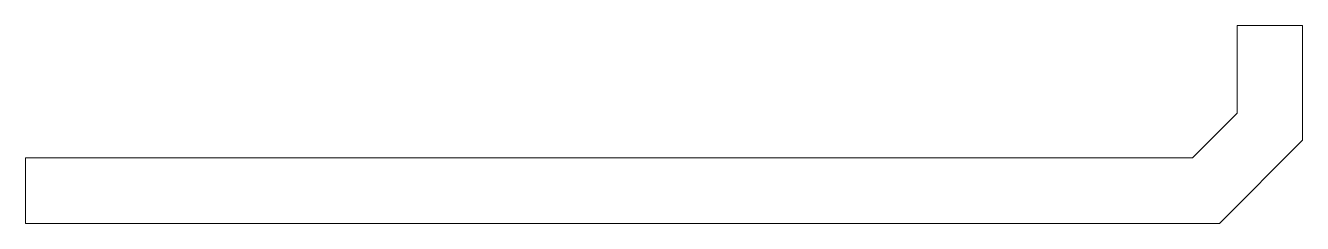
# Model space of a CAD drawing. Header units: centimetres. Extents: x -479 to -411.5, y -204.5 to -194.
import ezdxf

# ---------------------------------------------------------------- set-up
doc = ezdxf.new("R2010")
doc.units = ezdxf.units.CM
doc.header["$MEASUREMENT"] = 0
doc.layers.add('Capa 1', color=7, linetype='Continuous')

msp = doc.modelspace()

# ---------------------------------------------------------------- linework, layer by layer
at = {"layer": 'Capa 1', "color": 250, "lineweight": 20}
msp.add_open_spline([(-479.00534, -201.01037), (-479.00534, -201.01037), (-479.00534, -204.46037), (-479.00534, -204.46037), (-460.18212, -204.46037), (-434.68404, -204.46037), (-415.86082, -204.46037), (-415.86082, -204.46037), (-411.48049, -200.08004), (-411.48049, -200.08004), (-411.48049, -200.08004), (-411.48049, -194.03537), (-411.48049, -194.03537), (-411.48049, -194.03537), (-414.93049, -194.03537), (-414.93049, -194.03537), (-414.93049, -194.03537), (-414.93049, -198.65101), (-414.93049, -198.65101), (-414.93049, -198.65101), (-417.28985, -201.01037), (-417.28985, -201.01037), (-417.28985, -201.01037), (-417.44518, -201.01037), (-417.44518, -201.01037), (-435.74028, -201.01037), (-460.71024, -201.01037), (-479.00534, -201.01037)], degree=3, knots=[0, 0, 0, 0, 0.11111111, 0.11111111, 0.11111111, 0.22222222, 0.22222222, 0.22222222, 0.33333333, 0.33333333, 0.33333333, 0.44444444, 0.44444444, 0.44444444, 0.55555556, 0.55555556, 0.55555556, 0.66666667, 0.66666667, 0.66666667, 0.77777778, 0.77777778, 0.77777778, 0.88888889, 0.88888889, 0.88888889, 1, 1, 1, 1], dxfattribs=at)

doc.saveas('drawing.dxf')
